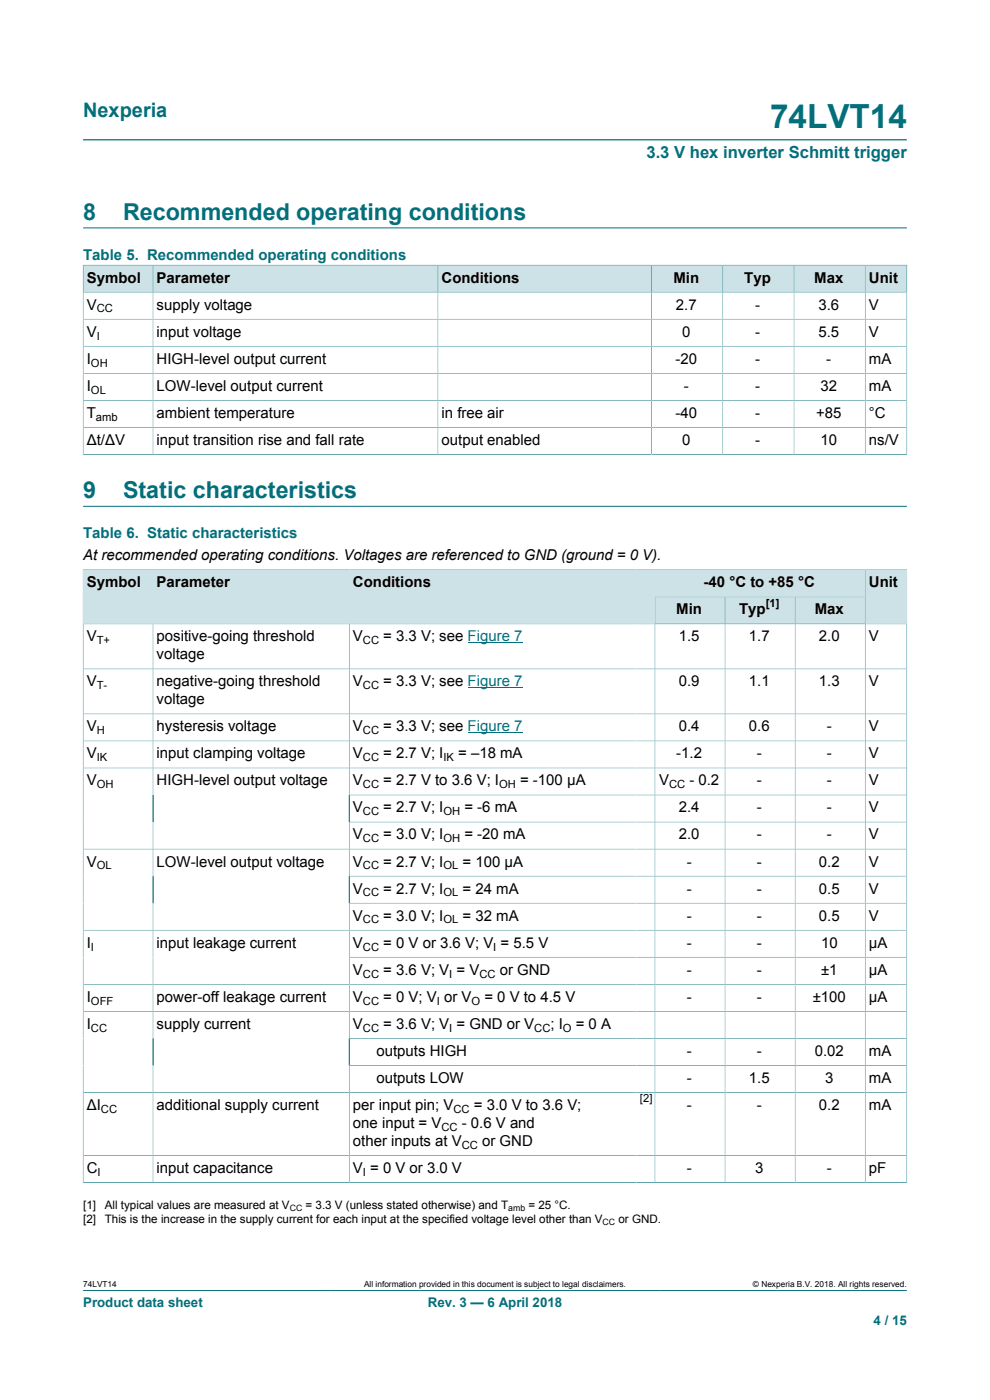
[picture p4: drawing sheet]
<svg xmlns="http://www.w3.org/2000/svg" width="210mm" height="297mm" viewBox="0 0 210 297" stroke-linecap="round" stroke-linejoin="round" font-family="sans-serif">
<defs><g id="words">
<text font-size="7.1" fill="#036f7b" x="163.4" y="27.2">74LVT14</text>
<g font-size="4.9" fill="#036f7b">
<text x="17.6" y="46.6">8</text>
<text x="26.1" y="46.6">Recommended operating conditions</text>
<text x="17.6" y="105.6">9</text>
<text x="26.1" y="105.6">Static characteristics</text>
</g>
<text font-size="4.2" fill="#036f7b" x="17.6" y="24.8">Nexperia</text>
<text font-size="3.5" fill="#036f7b" x="137.1" y="33.5">3.3 V hex inverter Schmitt trigger</text>
<g font-size="3.2" fill="#036f7b">
<text x="17.6" y="55.2">Table 5. Recommended operating conditions</text>
<text x="17.6" y="114.2">Table 6. Static characteristics</text>
</g>
<g font-size="3.2">
<text x="18.4" y="59.9">Symbol</text>
<text x="33.2" y="59.9">Parameter</text>
<text x="93.7" y="59.9">Conditions</text>
<text x="142.9" y="59.9">Min</text>
<text x="157.9" y="59.9">Typ</text>
<text x="172.7" y="59.9">Max</text>
<text x="184.3" y="59.9">Unit</text>
<text x="18.4" y="65.7">V</text>
<text x="33.2" y="65.7">supply voltage</text>
<text x="143.4" y="65.7">2.7</text>
<text x="160.2" y="65.7">-</text>
<text x="173.6" y="65.7">3.6</text>
<text x="184.3" y="65.7">V</text>
<text x="18.4" y="71.4">V</text>
<text x="33.2" y="71.4">input voltage</text>
<text x="144.7" y="71.4">0</text>
<text x="160.2" y="71.4">-</text>
<text x="173.6" y="71.4">5.5</text>
<text x="184.3" y="71.4">V</text>
<text x="18.4" y="77.1">I</text>
<text x="33.2" y="77.1">HIGH-level output current</text>
<text x="143.3" y="77.1">-20</text>
<text x="160.2" y="77.1">-</text>
<text x="175.3" y="77.1">-</text>
<text x="184.3" y="77.1">mA</text>
<text x="18.4" y="82.9">I</text>
<text x="33.2" y="82.9">LOW-level output current</text>
<text x="145.1" y="82.9">-</text>
<text x="160.2" y="82.9">-</text>
<text x="174" y="82.9">32</text>
<text x="184.3" y="82.9">mA</text>
<text x="18.4" y="88.6">T</text>
<text x="33.2" y="88.6">ambient temperature</text>
<text x="93.7" y="88.6">in free air</text>
<text x="143.3" y="88.6">-40</text>
<text x="160.2" y="88.6">-</text>
<text x="173.1" y="88.6">+85</text>
<text x="184.3" y="88.6">°C</text>
<text x="18.4" y="94.4">Δt/ΔV</text>
<text x="33.2" y="94.4">input transition rise and fall rate</text>
<text x="93.7" y="94.4">output enabled</text>
<text x="144.7" y="94.4">0</text>
<text x="160.2" y="94.4">-</text>
<text x="174" y="94.4">10</text>
<text x="184.3" y="94.4">ns/V</text>
<text x="17.6" y="118.7">At recommended operating conditions. Voltages are referenced to GND (ground = 0 V).</text>
<text x="18.4" y="124.6">Symbol</text>
<text x="33.2" y="124.6">Parameter</text>
<text x="74.9" y="124.6">Conditions</text>
<text x="149.3" y="124.6">-40 °C to +85 °C</text>
<text x="184.3" y="124.6">Unit</text>
<text x="143.5" y="130.3">Min</text>
<text x="156.8" y="130.3">Typ</text>
<text x="172.8" y="130.3">Max</text>
<text x="18.4" y="136">V</text>
<text x="33.2" y="136">positive-going threshold</text>
<text x="74.9" y="136">V</text>
<text x="81.3" y="136">= 3.3 V; see Figure 7</text>
<text x="144" y="136">1.5</text>
<text x="158.9" y="136">1.7</text>
<text x="173.7" y="136">2.0</text>
<text x="184.3" y="136">V</text>
<text x="33.2" y="139.9">voltage</text>
<text x="18.4" y="145.6">V</text>
<text x="33.2" y="145.6">negative-going threshold</text>
<text x="33.2" y="149.4">voltage</text>
<text x="74.9" y="145.6">V</text>
<text x="81.3" y="145.6">= 3.3 V; see Figure 7</text>
<text x="144" y="145.6">0.9</text>
<text x="158.9" y="145.6">1.1</text>
<text x="173.7" y="145.6">1.3</text>
<text x="184.3" y="145.6">V</text>
<text x="18.4" y="155.1">V</text>
<text x="33.2" y="155.1">hysteresis voltage</text>
<text x="74.9" y="155.1">V</text>
<text x="81.3" y="155.1">= 3.3 V; see Figure 7</text>
<text x="144" y="155.1">0.4</text>
<text x="158.9" y="155.1">0.6</text>
<text x="175.4" y="155.1">-</text>
<text x="184.3" y="155.1">V</text>
<text x="18.4" y="160.9">V</text>
<text x="33.2" y="160.9">input clamping voltage</text>
<text x="74.9" y="160.9">V</text>
<text x="81.3" y="160.9">= 2.7 V; I</text>
<text x="97.2" y="160.9">= –18 mA</text>
<text x="143.5" y="160.9">-1.2</text>
<text x="160.5" y="160.9">-</text>
<text x="175.4" y="160.9">-</text>
<text x="184.3" y="160.9">V</text>
<text x="18.4" y="166.6">V</text>
<text x="33.2" y="166.6">HIGH-level output voltage</text>
<text x="74.9" y="166.6">V</text>
<text x="81.3" y="166.6">= 2.7 V to 3.6 V; I</text>
<text x="110.3" y="166.6">= -100 μA</text>
<text x="139.8" y="166.6">V</text>
<text x="146.2" y="166.6">- 0.2</text>
<text x="160.5" y="166.6">-</text>
<text x="175.4" y="166.6">-</text>
<text x="184.3" y="166.6">V</text>
<text x="74.9" y="172.3">V</text>
<text x="81.3" y="172.3">= 2.7 V; I</text>
<text x="98.5" y="172.3">= -6 mA</text>
<text x="144" y="172.3">2.4</text>
<text x="160.5" y="172.3">-</text>
<text x="175.4" y="172.3">-</text>
<text x="184.3" y="172.3">V</text>
<text x="74.9" y="178.1">V</text>
<text x="81.3" y="178.1">= 3.0 V; I</text>
<text x="98.5" y="178.1">= -20 mA</text>
<text x="144" y="178.1">2.0</text>
<text x="160.5" y="178.1">-</text>
<text x="175.4" y="178.1">-</text>
<text x="184.3" y="178.1">V</text>
<text x="18.4" y="183.8">V</text>
<text x="33.2" y="183.8">LOW-level output voltage</text>
<text x="74.9" y="183.8">V</text>
<text x="81.3" y="183.8">= 2.7 V; I</text>
<text x="98.1" y="183.8">= 100 μA</text>
<text x="145.7" y="183.8">-</text>
<text x="160.5" y="183.8">-</text>
<text x="173.7" y="183.8">0.2</text>
<text x="184.3" y="183.8">V</text>
<text x="74.9" y="189.6">V</text>
<text x="81.3" y="189.6">= 2.7 V; I</text>
<text x="98.1" y="189.6">= 24 mA</text>
<text x="145.7" y="189.6">-</text>
<text x="160.5" y="189.6">-</text>
<text x="173.7" y="189.6">0.5</text>
<text x="184.3" y="189.6">V</text>
<text x="74.9" y="195.3">V</text>
<text x="81.3" y="195.3">= 3.0 V; I</text>
<text x="98.1" y="195.3">= 32 mA</text>
<text x="145.7" y="195.3">-</text>
<text x="160.5" y="195.3">-</text>
<text x="173.7" y="195.3">0.5</text>
<text x="184.3" y="195.3">V</text>
<text x="18.4" y="201">I</text>
<text x="33.2" y="201">input leakage current</text>
<text x="74.9" y="201">V</text>
<text x="81.3" y="201">= 0 V or 3.6 V; V = 5.5 V</text>
<text x="145.7" y="201">-</text>
<text x="160.5" y="201">-</text>
<text x="174.2" y="201">10</text>
<text x="184.3" y="201">μA</text>
<text x="74.9" y="206.8">V</text>
<text x="81.3" y="206.8">= 3.6 V; V = V</text>
<text x="106" y="206.8">or GND</text>
<text x="145.7" y="206.8">-</text>
<text x="160.5" y="206.8">-</text>
<text x="174.2" y="206.8">±1</text>
<text x="184.3" y="206.8">μA</text>
<text x="18.4" y="212.5">I</text>
<text x="33.2" y="212.5">power-off leakage current</text>
<text x="74.9" y="212.5">V</text>
<text x="81.3" y="212.5">= 0 V; V or V</text>
<text x="102.7" y="212.5">= 0 V to 4.5 V</text>
<text x="145.7" y="212.5">-</text>
<text x="160.5" y="212.5">-</text>
<text x="172.4" y="212.5">±100</text>
<text x="184.3" y="212.5">μA</text>
<text x="18.4" y="218.2">I</text>
<text x="33.2" y="218.2">supply current</text>
<text x="74.9" y="218.2">V</text>
<text x="81.3" y="218.2">= 3.6 V; V = GND or V</text>
<text x="116.8" y="218.2">; I</text>
<text x="122.1" y="218.2">= 0 A</text>
<text x="79.9" y="224">outputs HIGH</text>
<text x="145.7" y="224">-</text>
<text x="160.5" y="224">-</text>
<text x="172.8" y="224">0.02</text>
<text x="184.3" y="224">mA</text>
<text x="79.9" y="229.7">outputs LOW</text>
<text x="145.7" y="229.7">-</text>
<text x="158.9" y="229.7">1.5</text>
<text x="175" y="229.7">3</text>
<text x="184.3" y="229.7">mA</text>
<text x="18.4" y="235.4">ΔI</text>
<text x="33.2" y="235.4">additional supply current</text>
<text x="74.9" y="235.4">per input pin; V</text>
<text x="74.9" y="239.3">one input = V</text>
<text x="98" y="239.3">- 0.6 V and</text>
<text x="100.5" y="235.4">= 3.0 V to 3.6 V;</text>
<text x="145.7" y="235.4">-</text>
<text x="160.5" y="235.4">-</text>
<text x="173.7" y="235.4">0.2</text>
<text x="184.3" y="235.4">mA</text>
<text x="74.9" y="243.1">other inputs at V</text>
<text x="102.3" y="243.1">or GND</text>
<text x="18.4" y="248.8">C</text>
<text x="33.2" y="248.8">input capacitance</text>
<text x="74.9" y="248.8">V = 0 V or 3.0 V</text>
<text x="145.7" y="248.8">-</text>
<text x="160.2" y="248.8">3</text>
<text x="175.4" y="248.8">-</text>
<text x="184.3" y="248.8">pF</text>
</g>
<g font-size="2.8" fill="#036f7b">
<text x="17.6" y="277.3">Product data sheet</text>
<text x="90.7" y="277.3">Rev. 3 — 6 April 2018</text>
<text x="185.3" y="281">4 / 15</text>
</g>
<g font-size="2.5">
<text x="17.6" y="256.5">[1]</text>
<text x="22.2" y="256.5">All typical values are measured at V</text>
<text x="64.8" y="256.5">= 3.3 V (unless stated otherwise) and T</text>
<text x="112.1" y="256.5">= 25 °C.</text>
<text x="17.6" y="259.5">[2]</text>
<text x="22.2" y="259.5">This is the increase in the supply current for each input at the specified voltage level other than V</text>
<text x="131.2" y="259.5">or GND.</text>
</g>
<g font-size="2.4">
<text x="20.5" y="66.3">CC</text>
<text x="19.3" y="77.8">OH</text>
<text x="20.5" y="72">I</text>
<text x="19.3" y="83.5">OL</text>
<text x="20.4" y="89.2">amb</text>
<text x="162.4" y="128.7">[1]</text>
<text x="20.5" y="136.7">T+</text>
<text x="77" y="136.7">CC</text>
<text x="20.5" y="146.2">T-</text>
<text x="77" y="146.2">CC</text>
<text x="20.5" y="155.8">H</text>
<text x="77" y="155.8">CC</text>
<text x="20.5" y="161.5">IK</text>
<text x="77" y="161.5">CC</text>
<text x="94.1" y="161.5">IK</text>
<text x="20.5" y="167.2">OH</text>
<text x="77" y="167.2">CC</text>
<text x="105.9" y="167.2">OH</text>
<text x="141.9" y="167.2">CC</text>
<text x="77" y="173">CC</text>
<text x="94.1" y="173">OH</text>
<text x="77" y="178.7">CC</text>
<text x="94.1" y="178.7">OH</text>
<text x="20.5" y="184.4">OL</text>
<text x="77" y="184.4">CC</text>
<text x="94.1" y="184.4">OL</text>
<text x="77" y="190.2">CC</text>
<text x="94.1" y="190.2">OL</text>
<text x="77" y="195.9">CC</text>
<text x="94.1" y="195.9">OL</text>
<text x="19.3" y="201.6">I</text>
<text x="77" y="201.6">CC</text>
<text x="104.6" y="201.6">I</text>
<text x="77" y="207.4">CC</text>
<text x="95.3" y="207.4">I</text>
<text x="101.7" y="207.4">CC</text>
<text x="19.3" y="213.1">OFF</text>
<text x="77" y="213.1">CC</text>
<text x="92.7" y="213.1">I</text>
<text x="100" y="213.1">O</text>
<text x="19.3" y="218.9">CC</text>
<text x="77" y="218.9">CC</text>
<text x="95.3" y="218.9">I</text>
<text x="113.3" y="218.9">CC</text>
<text x="119.4" y="218.9">O</text>
<text x="135.8" y="233.8">[2]</text>
<text x="21.4" y="236.1">CC</text>
<text x="93.6" y="239.9">CC</text>
<text x="96.2" y="236.1">CC</text>
<text x="98" y="243.7">CC</text>
<text x="20.7" y="249.4">I</text>
<text x="77" y="249.4">I</text>
</g>
<g font-size="1.9">
<text x="61.5" y="257">CC</text>
<text x="107.8" y="257">amb</text>
<text x="127.8" y="259.9">CC</text>
</g>
<g font-size="1.8">
<text x="17.6" y="273.1">74LVT14</text>
<text x="77.2" y="273.1">All information provided in this document is subject to legal disclaimers.</text>
<text x="159.7" y="273.1">© Nexperia B.V. 2018. All rights reserved.</text>
</g>
</g></defs>
<path d="M17.6 29.7h174.8M17.6 48.3h174.8M17.6 273.8h174.8" fill="none" stroke="#036f7b" stroke-width=".21"/>
<path d="M17.7 56.3h14.7v5.6h-14.7z" fill="#cde2e7"/>
<path d="M17.6 56.2v5.8h14.9v-5.8h-14.9" fill="none" stroke="#036f7b" stroke-width=".21"/>
<path d="M32.5 56.3h60.3v5.6h-60.3z" fill="#cde2e7"/>
<path d="M32.5 56.2h60.4v5.8h-60.4z" fill="none" stroke="#036f7b" stroke-width=".21"/>
<path d="M93 56.3h45.1v5.6h-45.1z" fill="#cde2e7"/>
<path d="M92.9 56.2h45.3v5.8h-45.3z" fill="none" stroke="#036f7b" stroke-width=".21"/>
<path d="M138.3 56.3h15v5.6h-15z" fill="#cde2e7"/>
<path d="M138.2 56.2h15.1v5.8h-15.1z" fill="none" stroke="#036f7b" stroke-width=".21"/>
<path d="M153.4 56.3h15v5.6h-15z" fill="#cde2e7"/>
<path d="M153.3 56.2h15.1v5.8h-15.1z" fill="none" stroke="#036f7b" stroke-width=".21"/>
<path d="M168.5 56.3h15v5.6h-15z" fill="#cde2e7"/>
<path d="M168.4 56.2h15.1v5.8h-15.1z" fill="none" stroke="#036f7b" stroke-width=".21"/>
<path d="M183.6 56.3h8.7v5.6h-8.7z" fill="#cde2e7"/>
<g fill="none" stroke="#036f7b" stroke-width=".21">
<path d="M192.4 56.2v40.3M192.4 56.2h-8.9v40.2M17.6 67.7h174.8M17.6 73.5h174.8M17.6 79.2h174.8M32.5 62v34.4M92.9 62v34.4M138.2 62v34.4M153.3 62v34.4M168.4 62v34.4M192.4 62h-174.8v34.5M17.6 96.4h174.8"/>
<path d="M17.6 84.9h174.8M17.6 90.7h174.8M17.6 107.4h174.8M138.9 120.9h44.6v5.7h-44.6z"/>
</g>
<path d="M139 121h44.5v5.6h-44.5z" fill="#cde2e7"/>
<path d="M17.6 120.8v11.6h14.9v-11.5h-14.9" fill="none" stroke="#036f7b" stroke-width=".21"/>
<path d="M17.7 121h14.7v11.3h-14.7z" fill="#cde2e7"/>
<path d="M32.5 120.9h41.6v11.5h-41.6z" fill="none" stroke="#036f7b" stroke-width=".21"/>
<path d="M32.5 121h41.5v11.3h-41.5z" fill="#cde2e7"/>
<path d="M135.1 120.9h-61v11.5h61" fill="none" stroke="#036f7b" stroke-width=".21"/>
<path d="M74.2 121h60.9v11.3h-60.9z" fill="#cde2e7"/>
<path d="M135.1 120.9h3.8v11.5h-3.8" fill="none" stroke="#036f7b" stroke-width=".21"/>
<g fill="#cde2e7">
<path d="M135.1 121h3.8v11.3h-3.8z"/>
<path d="M139 126.7h14.7v5.6h-14.7z"/>
</g>
<path d="M138.9 126.6h14.9v5.8h-14.9z" fill="none" stroke="#036f7b" stroke-width=".21"/>
<path d="M153.9 126.7h14.7v5.6h-14.7z" fill="#cde2e7"/>
<path d="M153.8 126.6h14.9v5.8h-14.9z" fill="none" stroke="#036f7b" stroke-width=".21"/>
<path d="M168.7 126.7h14.8v5.6h-14.8z" fill="#cde2e7"/>
<path d="M192.4 120.8v11.6h-23.7v-5.8h14.8M192.4 120.9h-8.9v11.5" fill="none" stroke="#036f7b" stroke-width=".21"/>
<path d="M183.6 121h8.7v11.3h-8.7z" fill="#cde2e7"/>
<g fill="none" stroke="#036f7b" stroke-width=".21">
<path d="M32.5 132.4v118.4M74.1 132.4v118.4M138.9 132.4v118.4M153.8 132.4v118.4M168.7 132.4v118.4M183.5 132.4v118.4M17.6 141.9h174.8M17.6 151.5h174.8M17.6 157.2h174.8M17.6 162.9h174.8M74.1 168.7h118.3M74.1 174.4h118.3"/>
<path d="M74.1 185.9h118.3M74.1 191.6h118.3M192.4 180.1h-174.8M192.4 197.3h-174.8M17.6 208.8h174.8M17.6 214.5h174.8M74.1 203.1h118.3M74.1 220.3h118.3M74.1 226h118.3M192.4 231.8h-174.8M17.6 250.8h174.8M17.6 250.9v-118.5h174.8v118.5"/>
<path d="M17.6 245.1h174.8"/>
</g>
<path d="M99.2 136.4h11.6M99.2 145.9h11.6M99.2 155.5h11.6" fill="none" stroke="#00f" stroke-width=".21"/>
<use href="#words"/>
</svg>
